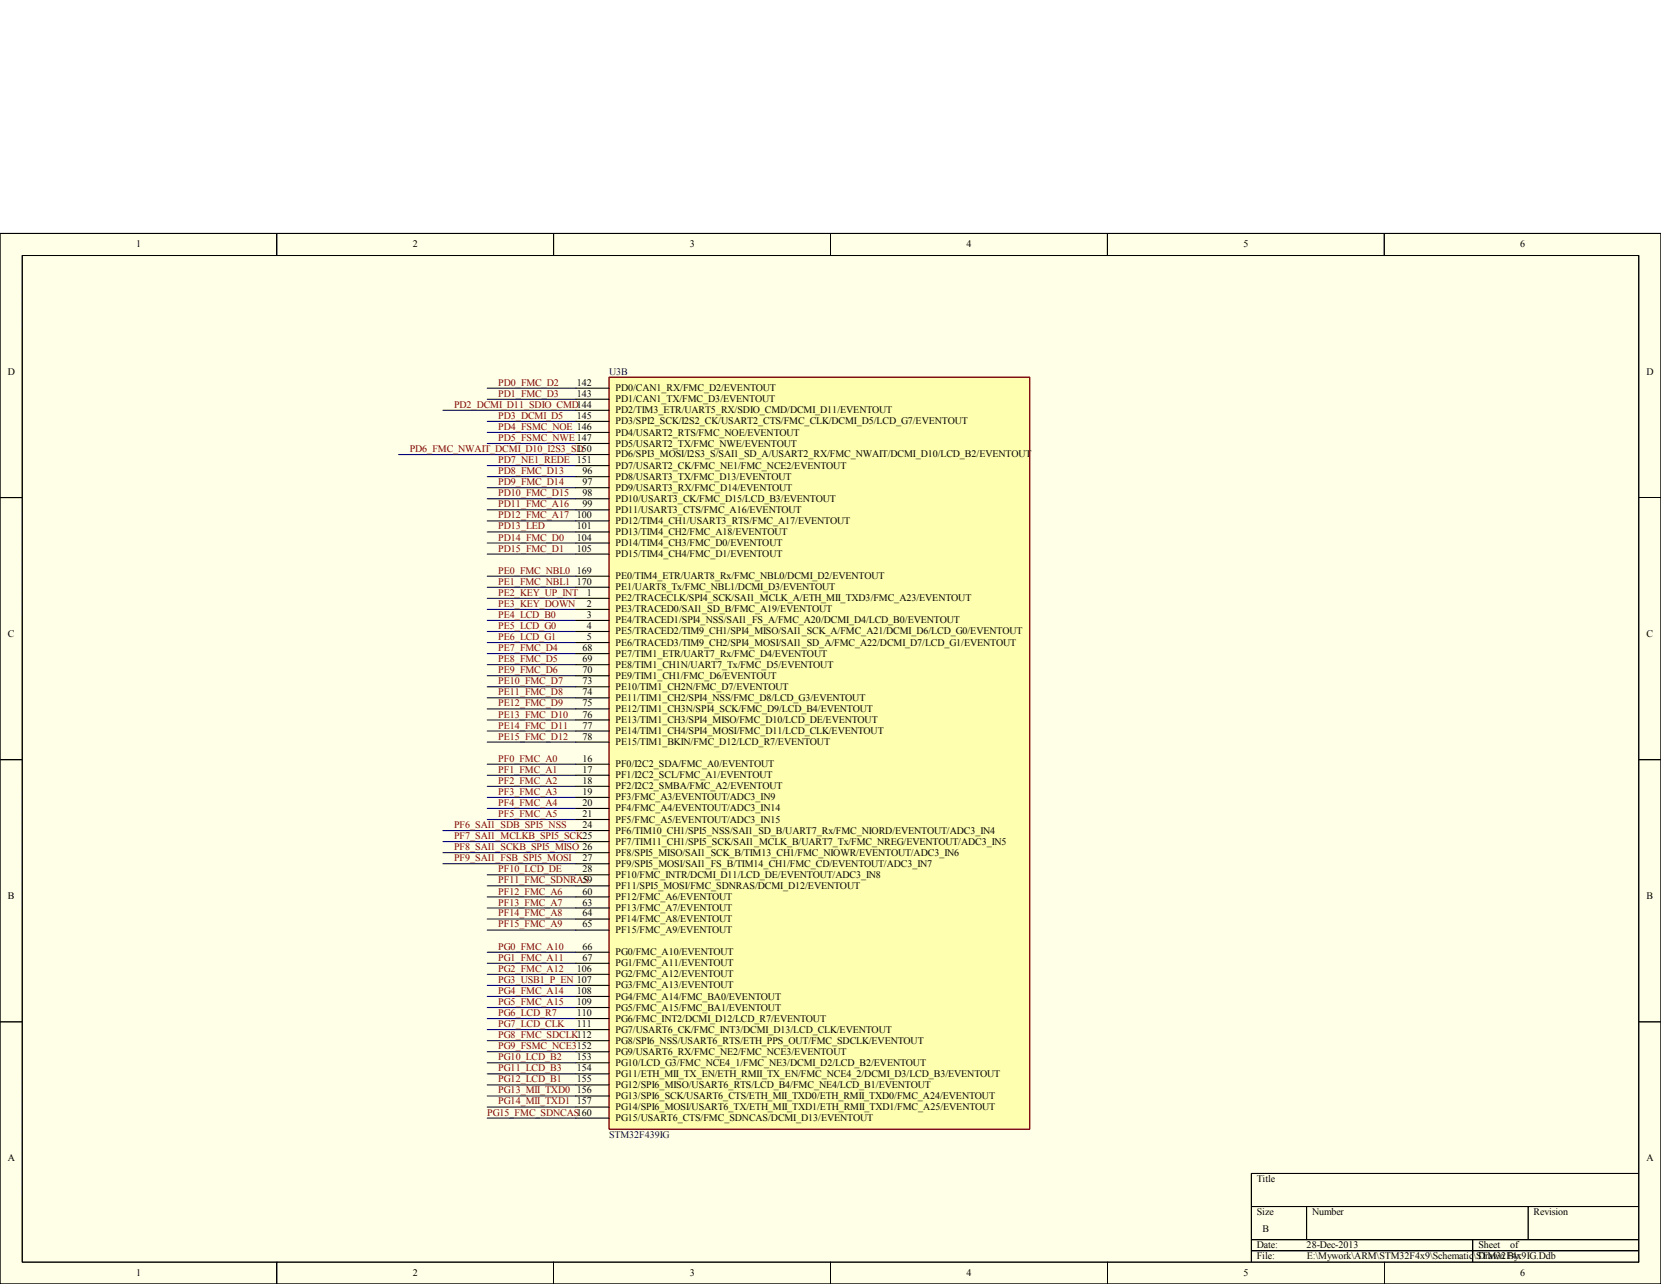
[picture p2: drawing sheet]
<svg xmlns="http://www.w3.org/2000/svg" width="279mm" height="216mm" viewBox="0 0 279 216" stroke-linecap="round" stroke-linejoin="round" font-family="sans-serif">
<defs><g id="words">
<g font-size="1.7">
<text x="22.9" y="41.6">1</text>
<text x="69.5" y="41.6">2</text>
<text x="116" y="41.6">3</text>
<text x="162.6" y="41.6">4</text>
<text x="209.2" y="41.6">5</text>
<text x="255.7" y="41.6">6</text>
<text x="1.3" y="63">D</text>
<text x="97" y="64.9">142</text>
<text x="103.5" y="65.8">PD0/CAN1_RX/FMC_D2/EVENTOUT</text>
<text x="277" y="63">D</text>
<text x="97" y="66.7">143</text>
<text x="97" y="70.4">145</text>
<text x="103.5" y="67.6">PD1/CAN1_TX/FMC_D3/EVENTOUT</text>
<text x="103.5" y="69.5">PD2/TIM3_ETR/UART5_RX/SDIO_CMD/DCMI_D11/EVENTOUT</text>
<text x="103.5" y="71.4">PD3/SPI2_SCK/I2S2_CK/USART2_CTS/FMC_CLK/DCMI_D5/LCD_G7/EVENTOUT</text>
<text x="97" y="76">150</text>
<text x="103.5" y="73.2">PD4/USART2_RTS/FMC_NOE/EVENTOUT</text>
<text x="103.5" y="75.1">PD5/USART2_TX/FMC_NWE/EVENTOUT</text>
<text x="103.5" y="76.9">PD6/SPI3_MOSI/I2S3_S/SAI1_SD_A/USART2_RX/FMC_NWAIT/DCMI_D10/LCD_B2/EVENTOUT</text>
<text x="98" y="79.7">96</text>
<text x="98" y="81.6">97</text>
<text x="98" y="83.4">98</text>
<text x="103.5" y="80.6">PD8/USART3_TX/FMC_D13/EVENTOUT</text>
<text x="103.5" y="82.5">PD9/USART3_RX/FMC_D14/EVENTOUT</text>
<text x="103.5" y="78.8">PD7/USART2_CK/FMC_NE1/FMC_NCE2/EVENTOUT</text>
<text x="97" y="87.2">100</text>
<text x="97" y="89">101</text>
<text x="98" y="85.3">99</text>
<text x="103.5" y="84.4">PD10/USART3_CK/FMC_D15/LCD_B3/EVENTOUT</text>
<text x="103.5" y="86.2">PD11/USART3_CTS/FMC_A16/EVENTOUT</text>
<text x="103.5" y="88.1">PD12/TIM4_CH1/USART3_RTS/FMC_A17/EVENTOUT</text>
<text x="103.5" y="90">PD13/TIM4_CH2/FMC_A18/EVENTOUT</text>
<text x="97" y="90.9">104</text>
<text x="97" y="92.8">105</text>
<text x="103.5" y="91.8">PD14/TIM4_CH3/FMC_D0/EVENTOUT</text>
<text x="103.5" y="93.7">PD15/TIM4_CH4/FMC_D1/EVENTOUT</text>
<text x="97" y="96.5">169</text>
<text x="97" y="98.3">170</text>
<text x="98.7" y="100.2">1</text>
<text x="103.5" y="101.1">PE2/TRACECLK/SPI4_SCK/SAI1_MCLK_A/ETH_MII_TXD3/FMC_A23/EVENTOUT</text>
<text x="103.5" y="97.4">PE0/TIM4_ETR/UART8_Rx/FMC_NBL0/DCMI_D2/EVENTOUT</text>
<text x="103.5" y="99.3">PE1/UART8_Tx/FMC_NBL1/DCMI_D3/EVENTOUT</text>
<text x="1.3" y="107.1">C</text>
<text x="98.7" y="102.1">2</text>
<text x="98.7" y="103.9">3</text>
<text x="98.7" y="105.7">4</text>
<text x="98.7" y="107.6">5</text>
<text x="103.5" y="103">PE3/TRACED0/SAI1_SD_B/FMC_A19/EVENTOUT</text>
<text x="103.5" y="104.8">PE4/TRACED1/SPI4_NSS/SAI1_FS_A/FMC_A20/DCMI_D4/LCD_B0/EVENTOUT</text>
<text x="103.5" y="106.7">PE5/TRACED2/TIM9_CH1/SPI4_MISO/SAI1_SCK_A/FMC_A21/DCMI_D6/LCD_G0/EVENTOUT</text>
<text x="277" y="107.1">C</text>
<text x="98" y="109.5">68</text>
<text x="98" y="111.3">69</text>
<text x="98" y="113.2">70</text>
<text x="103.5" y="108.5">PE6/TRACED3/TIM9_CH2/SPI4_MOSI/SAI1_SD_A/FMC_A22/DCMI_D7/LCD_G1/EVENTOUT</text>
<text x="103.5" y="110.4">PE7/TIM1_ETR/UART7_Rx/FMC_D4/EVENTOUT</text>
<text x="103.5" y="112.3">PE8/TIM1_CH1N/UART7_Tx/FMC_D5/EVENTOUT</text>
<text x="98" y="115.1">73</text>
<text x="98" y="116.9">74</text>
<text x="98" y="118.8">75</text>
<text x="103.5" y="114.1">PE9/TIM1_CH1/FMC_D6/EVENTOUT</text>
<text x="103.5" y="116">PE10/TIM1_CH2N/FMC_D7/EVENTOUT</text>
<text x="103.5" y="117.9">PE11/TIM1_CH2/SPI4_NSS/FMC_D8/LCD_G3/EVENTOUT</text>
<text x="103.5" y="119.7">PE12/TIM1_CH3N/SPI4_SCK/FMC_D9/LCD_B4/EVENTOUT</text>
<text x="98" y="120.6">76</text>
<text x="98" y="122.5">77</text>
<text x="98" y="124.4">78</text>
<text x="103.5" y="121.6">PE13/TIM1_CH3/SPI4_MISO/FMC_D10/LCD_DE/EVENTOUT</text>
<text x="103.5" y="123.4">PE14/TIM1_CH4/SPI4_MOSI/FMC_D11/LCD_CLK/EVENTOUT</text>
<text x="103.5" y="125.3">PE15/TIM1_BKIN/FMC_D12/LCD_R7/EVENTOUT</text>
<text x="98" y="128.1">16</text>
<text x="98" y="129.9">17</text>
<text x="98" y="131.8">18</text>
<text x="103.5" y="129">PF0/I2C2_SDA/FMC_A0/EVENTOUT</text>
<text x="103.5" y="130.9">PF1/I2C2_SCL/FMC_A1/EVENTOUT</text>
<text x="98" y="133.6">19</text>
<text x="98" y="135.5">20</text>
<text x="98" y="137.4">21</text>
<text x="103.5" y="132.7">PF2/I2C2_SMBA/FMC_A2/EVENTOUT</text>
<text x="103.5" y="134.6">PF3/FMC_A3/EVENTOUT/ADC3_IN9</text>
<text x="103.5" y="136.4">PF4/FMC_A4/EVENTOUT/ADC3_IN14</text>
<text x="98" y="139.2">24</text>
<text x="103.5" y="138.3">PF5/FMC_A5/EVENTOUT/ADC3_IN15</text>
<text x="103.5" y="140.2">PF6/TIM10_CH1/SPI5_NSS/SAI1_SD_B/UART7_Rx/FMC_NIORD/EVENTOUT/ADC3_IN4</text>
<text x="103.5" y="142">PF7/TIM11_CH1/SPI5_SCK/SAI1_MCLK_B/UART7_Tx/FMC_NREG/EVENTOUT/ADC3_IN5</text>
<text x="103.5" y="143.9">PF8/SPI5_MISO/SAI1_SCK_B/TIM13_CH1/FMC_NIOWR/EVENTOUT/ADC3_IN6</text>
<text x="98" y="144.8">27</text>
<text x="98" y="146.7">28</text>
<text x="98" y="148.5">59</text>
<text x="103.5" y="145.8">PF9/SPI5_MOSI/SAI1_FS_B/TIM14_CH1/FMC_CD/EVENTOUT/ADC3_IN7</text>
<text x="103.5" y="147.6">PF10/FMC_INTR/DCMI_D11/LCD_DE/EVENTOUT/ADC3_IN8</text>
<text x="103.5" y="149.5">PF11/SPI5_MOSI/FMC_SDNRAS/DCMI_D12/EVENTOUT</text>
<text x="1.3" y="151.1">B</text>
<text x="98" y="150.4">60</text>
<text x="98" y="152.3">63</text>
<text x="98" y="154.1">64</text>
<text x="98" y="156">65</text>
<text x="103.5" y="151.3">PF12/FMC_A6/EVENTOUT</text>
<text x="103.5" y="153.2">PF13/FMC_A7/EVENTOUT</text>
<text x="103.5" y="155">PF14/FMC_A8/EVENTOUT</text>
<text x="277" y="151.1">B</text>
<text x="98" y="159.7">66</text>
<text x="98" y="161.5">67</text>
<text x="103.5" y="156.9">PF15/FMC_A9/EVENTOUT</text>
<text x="103.5" y="160.6">PG0/FMC_A10/EVENTOUT</text>
<text x="97" y="163.4">106</text>
<text x="97" y="167.1">108</text>
<text x="103.5" y="162.5">PG1/FMC_A11/EVENTOUT</text>
<text x="103.5" y="164.3">PG2/FMC_A12/EVENTOUT</text>
<text x="103.5" y="166.2">PG3/FMC_A13/EVENTOUT</text>
<text x="97" y="169">109</text>
<text x="97" y="170.9">110</text>
<text x="97" y="172.7">111</text>
<text x="103.5" y="168.1">PG4/FMC_A14/FMC_BA0/EVENTOUT</text>
<text x="103.5" y="169.9">PG5/FMC_A15/FMC_BA1/EVENTOUT</text>
<text x="103.5" y="171.8">PG6/FMC_INT2/DCMI_D12/LCD_R7/EVENTOUT</text>
<text x="103.5" y="173.7">PG7/USART6_CK/FMC_INT3/DCMI_D13/LCD_CLK/EVENTOUT</text>
<text x="97" y="178.3">153</text>
<text x="103.5" y="175.5">PG8/SPI6_NSS/USART6_RTS/ETH_PPS_OUT/FMC_SDCLK/EVENTOUT</text>
<text x="103.5" y="177.4">PG9/USART6_RX/FMC_NE2/FMC_NCE3/EVENTOUT</text>
<text x="103.5" y="179.2">PG10/LCD_G3/FMC_NCE4_1/FMC_NE3/DCMI_D2/LCD_B2/EVENTOUT</text>
<text x="97" y="180.1">154</text>
<text x="97" y="182">155</text>
<text x="97" y="183.9">156</text>
<text x="97" y="185.7">157</text>
<text x="103.5" y="181.1">PG11/ETH_MII_TX_EN/ETH_RMII_TX_EN/FMC_NCE4_2/DCMI_D3/LCD_B3/EVENTOUT</text>
<text x="103.5" y="182.9">PG12/SPI6_MISO/USART6_RTS/LCD_B4/FMC_NE4/LCD_B1/EVENTOUT</text>
<text x="103.5" y="184.8">PG13/SPI6_SCK/USART6_CTS/ETH_MII_TXD0/ETH_RMII_TXD0/FMC_A24/EVENTOUT</text>
<text x="103.5" y="186.6">PG14/SPI6_MOSI/USART6_TX/ETH_MII_TXD1/ETH_RMII_TXD1/FMC_A25/EVENTOUT</text>
<text x="103.5" y="188.5">PG15/USART6_CTS/FMC_SDNCAS/DCMI_D13/EVENTOUT</text>
<text x="1.3" y="195.2">A</text>
<text x="277" y="195.2">A</text>
<text x="211.4" y="198.8">Title</text>
<text x="211.4" y="204.3">Size</text>
<text x="211.4" y="209.9">Date:</text>
<text x="212.3" y="207.1">B</text>
<text x="219.8" y="209.9">28-Dec-2013</text>
<text x="220.7" y="204.3">Number</text>
<text x="248.7" y="209.9">Sheet</text>
<text x="254.1" y="209.9">of</text>
<text x="258" y="204.3">Revision</text>
<text x="22.9" y="214.5">1</text>
<text x="69.5" y="214.5">2</text>
<text x="116" y="214.5">3</text>
<text x="162.6" y="214.5">4</text>
<text x="209.2" y="214.5">5</text>
<text x="211.4" y="211.8">File:</text>
<text x="219.8" y="211.8">E:\Mywork\ARM\STM32F4x9\Schematic\STM32F4x9IG.Ddb</text>
<text x="248.7" y="211.8">Drawn By:</text>
<text x="255.7" y="214.5">6</text>
</g>
<g font-size="1.7" fill="#800000">
<text x="83.8" y="64.9">PD0_FMC_D2</text>
<text x="76.4" y="68.6">PD2_DCMI_D11_SDIO_CMD144</text>
<text x="83.8" y="66.7">PD1_FMC_D3</text>
<text x="83.8" y="70.4">PD3_DCMI_D5</text>
<text x="68.9" y="76">PD6_FMC_NWAIT_DCMI_D10_I2S3_SD</text>
<text x="83.8" y="72.3">PD4_FSMC_NOE 146</text>
<text x="83.8" y="74.2">PD5_FSMC_NWE 147</text>
<text x="83.8" y="77.9">PD7_NE1_REDE 151</text>
<text x="83.8" y="79.7">PD8_FMC_D13</text>
<text x="83.8" y="81.6">PD9_FMC_D14</text>
<text x="83.8" y="83.4">PD10_FMC_D15</text>
<text x="83.8" y="85.3">PD11_FMC_A16</text>
<text x="83.8" y="87.2">PD12_FMC_A17</text>
<text x="83.8" y="89">PD13_LED</text>
<text x="83.8" y="90.9">PD14_FMC_D0</text>
<text x="83.8" y="92.8">PD15_FMC_D1</text>
<text x="83.8" y="100.2">PE2_KEY_UP_INT</text>
<text x="83.8" y="96.5">PE0_FMC_NBL0</text>
<text x="83.8" y="98.3">PE1_FMC_NBL1</text>
<text x="83.8" y="102.1">PE3_KEY_DOWN</text>
<text x="83.8" y="105.7">PE5_LCD_G0</text>
<text x="83.8" y="107.6">PE6_LCD_G1</text>
<text x="83.8" y="103.9">PE4_LCD_B0</text>
<text x="83.8" y="109.5">PE7_FMC_D4</text>
<text x="83.8" y="111.3">PE8_FMC_D5</text>
<text x="83.8" y="113.2">PE9_FMC_D6</text>
<text x="83.8" y="115.1">PE10_FMC_D7</text>
<text x="83.8" y="116.9">PE11_FMC_D8</text>
<text x="83.8" y="118.8">PE12_FMC_D9</text>
<text x="83.8" y="120.6">PE13_FMC_D10</text>
<text x="83.8" y="122.5">PE14_FMC_D11</text>
<text x="83.8" y="124.4">PE15_FMC_D12</text>
<text x="83.8" y="128.1">PF0_FMC_A0</text>
<text x="83.8" y="129.9">PF1_FMC_A1</text>
<text x="83.8" y="131.8">PF2_FMC_A2</text>
<text x="83.8" y="133.6">PF3_FMC_A3</text>
<text x="83.8" y="135.5">PF4_FMC_A4</text>
<text x="83.8" y="137.4">PF5_FMC_A5</text>
<text x="76.4" y="141.1">PF7_SAI1_MCLKB_SPI5_SCK25</text>
<text x="76.4" y="139.2">PF6_SAI1_SDB_SPI5_NSS</text>
<text x="76.4" y="143">PF8_SAI1_SCKB_SPI5_MISO 26</text>
<text x="76.4" y="144.8">PF9_SAI1_FSB_SPI5_MOSI</text>
<text x="83.8" y="148.5">PF11_FMC_SDNRAS</text>
<text x="83.8" y="146.7">PF10_LCD_DE</text>
<text x="83.8" y="150.4">PF12_FMC_A6</text>
<text x="83.8" y="152.3">PF13_FMC_A7</text>
<text x="83.8" y="154.1">PF14_FMC_A8</text>
<text x="83.8" y="156">PF15_FMC_A9</text>
<text x="83.8" y="159.7">PG0_FMC_A10</text>
<text x="83.8" y="161.5">PG1_FMC_A11</text>
<text x="83.8" y="163.4">PG2_FMC_A12</text>
<text x="83.8" y="165.3">PG3_USB1_P_EN 107</text>
<text x="83.8" y="167.1">PG4_FMC_A14</text>
<text x="83.8" y="169">PG5_FMC_A15</text>
<text x="83.8" y="170.9">PG6_LCD_R7</text>
<text x="83.8" y="172.7">PG7_LCD_CLK</text>
<text x="83.8" y="174.6">PG8_FMC_SDCLK112</text>
<text x="83.8" y="178.3">PG10_LCD_B2</text>
<text x="83.8" y="176.4">PG9_FSMC_NCE3152</text>
<text x="83.8" y="182">PG12_LCD_B1</text>
<text x="83.8" y="180.1">PG11_LCD_B3</text>
<text x="83.8" y="183.9">PG13_MII_TXD0</text>
<text x="83.8" y="185.7">PG14_MII_TXD1</text>
<text x="82" y="187.6">PG15_FMC_SDNCAS160</text>
</g>
<g font-size="1.7" fill="#000080">
<text x="102.4" y="63">U3B</text>
<text x="102.4" y="191.3">STM32F439IG</text>
</g>
</g></defs>
<path d="M0 39.2h279.4v176.7h-279.4z" fill="#ffffe8"/>
<g fill="none" stroke="#000" stroke-width=".17">
<path d="M0 39.2h279.4v176.7h-279.4zM46.6 39.2v3.8M93.1 39.2v3.8M139.7 39.2v3.8M186.3 39.2v3.8M232.8 39.2v3.8M3.7 43h272v169.2h-272zM0 83.7h3.7M275.7 83.7h3.7M0 127.8h3.7M275.7 127.8h3.7M0 171.8h3.7"/>
<path d="M275.7 171.8h3.7M275.7 197.3h-65.2v14.9M46.6 212.2v3.7M93.1 212.2v3.7M139.7 212.2v3.7M186.3 212.2v3.7M210.5 202.9h65.2M210.5 208.5h65.2M210.5 210.3h65.2M219.8 202.9v5.6M232.8 212.2v3.7M247.7 208.5v3.7"/>
<path d="M257 202.9v5.6"/>
</g>
<g fill="none" stroke="#000080" stroke-width=".19">
<path d="M67.1 76.4h29.8M74.5 69h22.4M82 65.3h14.9M82 67.1h14.9M82 72.7h14.9M82 74.6h14.9M82 78.3h14.9M82 70.9h14.9M82 91.3h14.9M82 93.2h14.9M82 80.2h14.9M82 82h14.9"/>
<path d="M82 83.9h14.9M82 85.7h14.9M82 87.6h14.9M82 89.4h14.9M82 98.7h14.9M82 96.9h14.9M82 109.9h14.9M82 111.8h14.9M82 113.6h14.9M82 117.3h14.9M82 115.5h14.9M82 119.2h14.9"/>
<path d="M82 100.6h14.9M82 102.5h14.9M82 104.3h14.9M82 106.2h14.9M82 108h14.9M74.5 139.7h22.4M82 121.1h14.9M82 122.9h14.9M82 124.8h14.9M82 128.5h14.9M82 130.4h14.9M82 132.2h14.9"/>
<path d="M82 134.1h14.9M82 135.9h14.9M82 137.8h14.9M74.5 141.5h22.4M74.5 145.2h22.4M74.5 143.4h22.4M82 150.8h14.9M82 152.7h14.9M82 154.5h14.9M82 156.4h14.9M82 149h14.9M82 147.1h14.9"/>
<path d="M82 160.1h14.9M82 162h14.9M82 163.8h14.9M82 165.7h14.9M82 167.6h14.9M82 169.4h14.9M82 175h14.9M82 176.8h14.9M82 173.1h14.9M82 178.7h14.9M82 171.3h14.9M82 184.3h14.9"/>
<path d="M82 186.1h14.9M82 180.6h14.9M82 188h14.9M82 182.4h14.9"/>
</g>
<path d="M102.5 63.5h70.7v126.4h-70.7z" fill="#ffffb0"/>
<path d="M102.4 63.4h70.8v126.5h-70.8z" fill="none" stroke="#800000" stroke-width=".17"/>
<g fill="none" stroke="#000" stroke-width=".19">
<path d="M96.9 65.3h5.5M96.9 67.1h5.5M96.9 69h5.5M96.9 70.9h5.5M96.9 72.7h5.5M96.9 74.6h5.5M96.9 76.4h5.5M96.9 78.3h5.5M96.9 80.2h5.5M96.9 82h5.5M96.9 83.9h5.5M96.9 85.7h5.5"/>
<path d="M96.9 87.6h5.5M96.9 89.4h5.5M96.9 91.3h5.5M96.9 93.2h5.5M96.9 96.9h5.5M96.9 98.7h5.5M96.9 100.6h5.5M96.9 102.5h5.5M96.9 104.3h5.5M96.9 106.2h5.5M96.9 108h5.5M96.9 109.9h5.5"/>
<path d="M96.9 111.8h5.5M96.9 113.6h5.5M96.9 115.5h5.5M96.9 117.3h5.5M96.9 119.2h5.5M96.9 121.1h5.5M96.9 122.9h5.5M96.9 124.8h5.5M96.9 128.5h5.5M96.9 130.4h5.5M96.9 132.2h5.5M96.9 134.1h5.5"/>
<path d="M96.9 135.9h5.5M96.9 137.8h5.5M96.9 139.7h5.5M96.9 141.5h5.5M96.9 143.4h5.5M96.9 145.2h5.5M96.9 147.1h5.5M96.9 149h5.5M96.9 150.8h5.5M96.9 152.7h5.5M96.9 154.5h5.5M96.9 156.4h5.5"/>
<path d="M96.9 160.1h5.5M96.9 162h5.5M96.9 163.8h5.5M96.9 165.7h5.5M96.9 167.6h5.5M96.9 169.4h5.5M96.9 171.3h5.5M96.9 173.1h5.5M96.9 175h5.5M96.9 176.8h5.5M96.9 178.7h5.5M96.9 180.6h5.5"/>
<path d="M96.9 182.4h5.5M96.9 184.3h5.5M96.9 186.1h5.5M96.9 188h5.5"/>
</g>
<use href="#words"/>
</svg>
